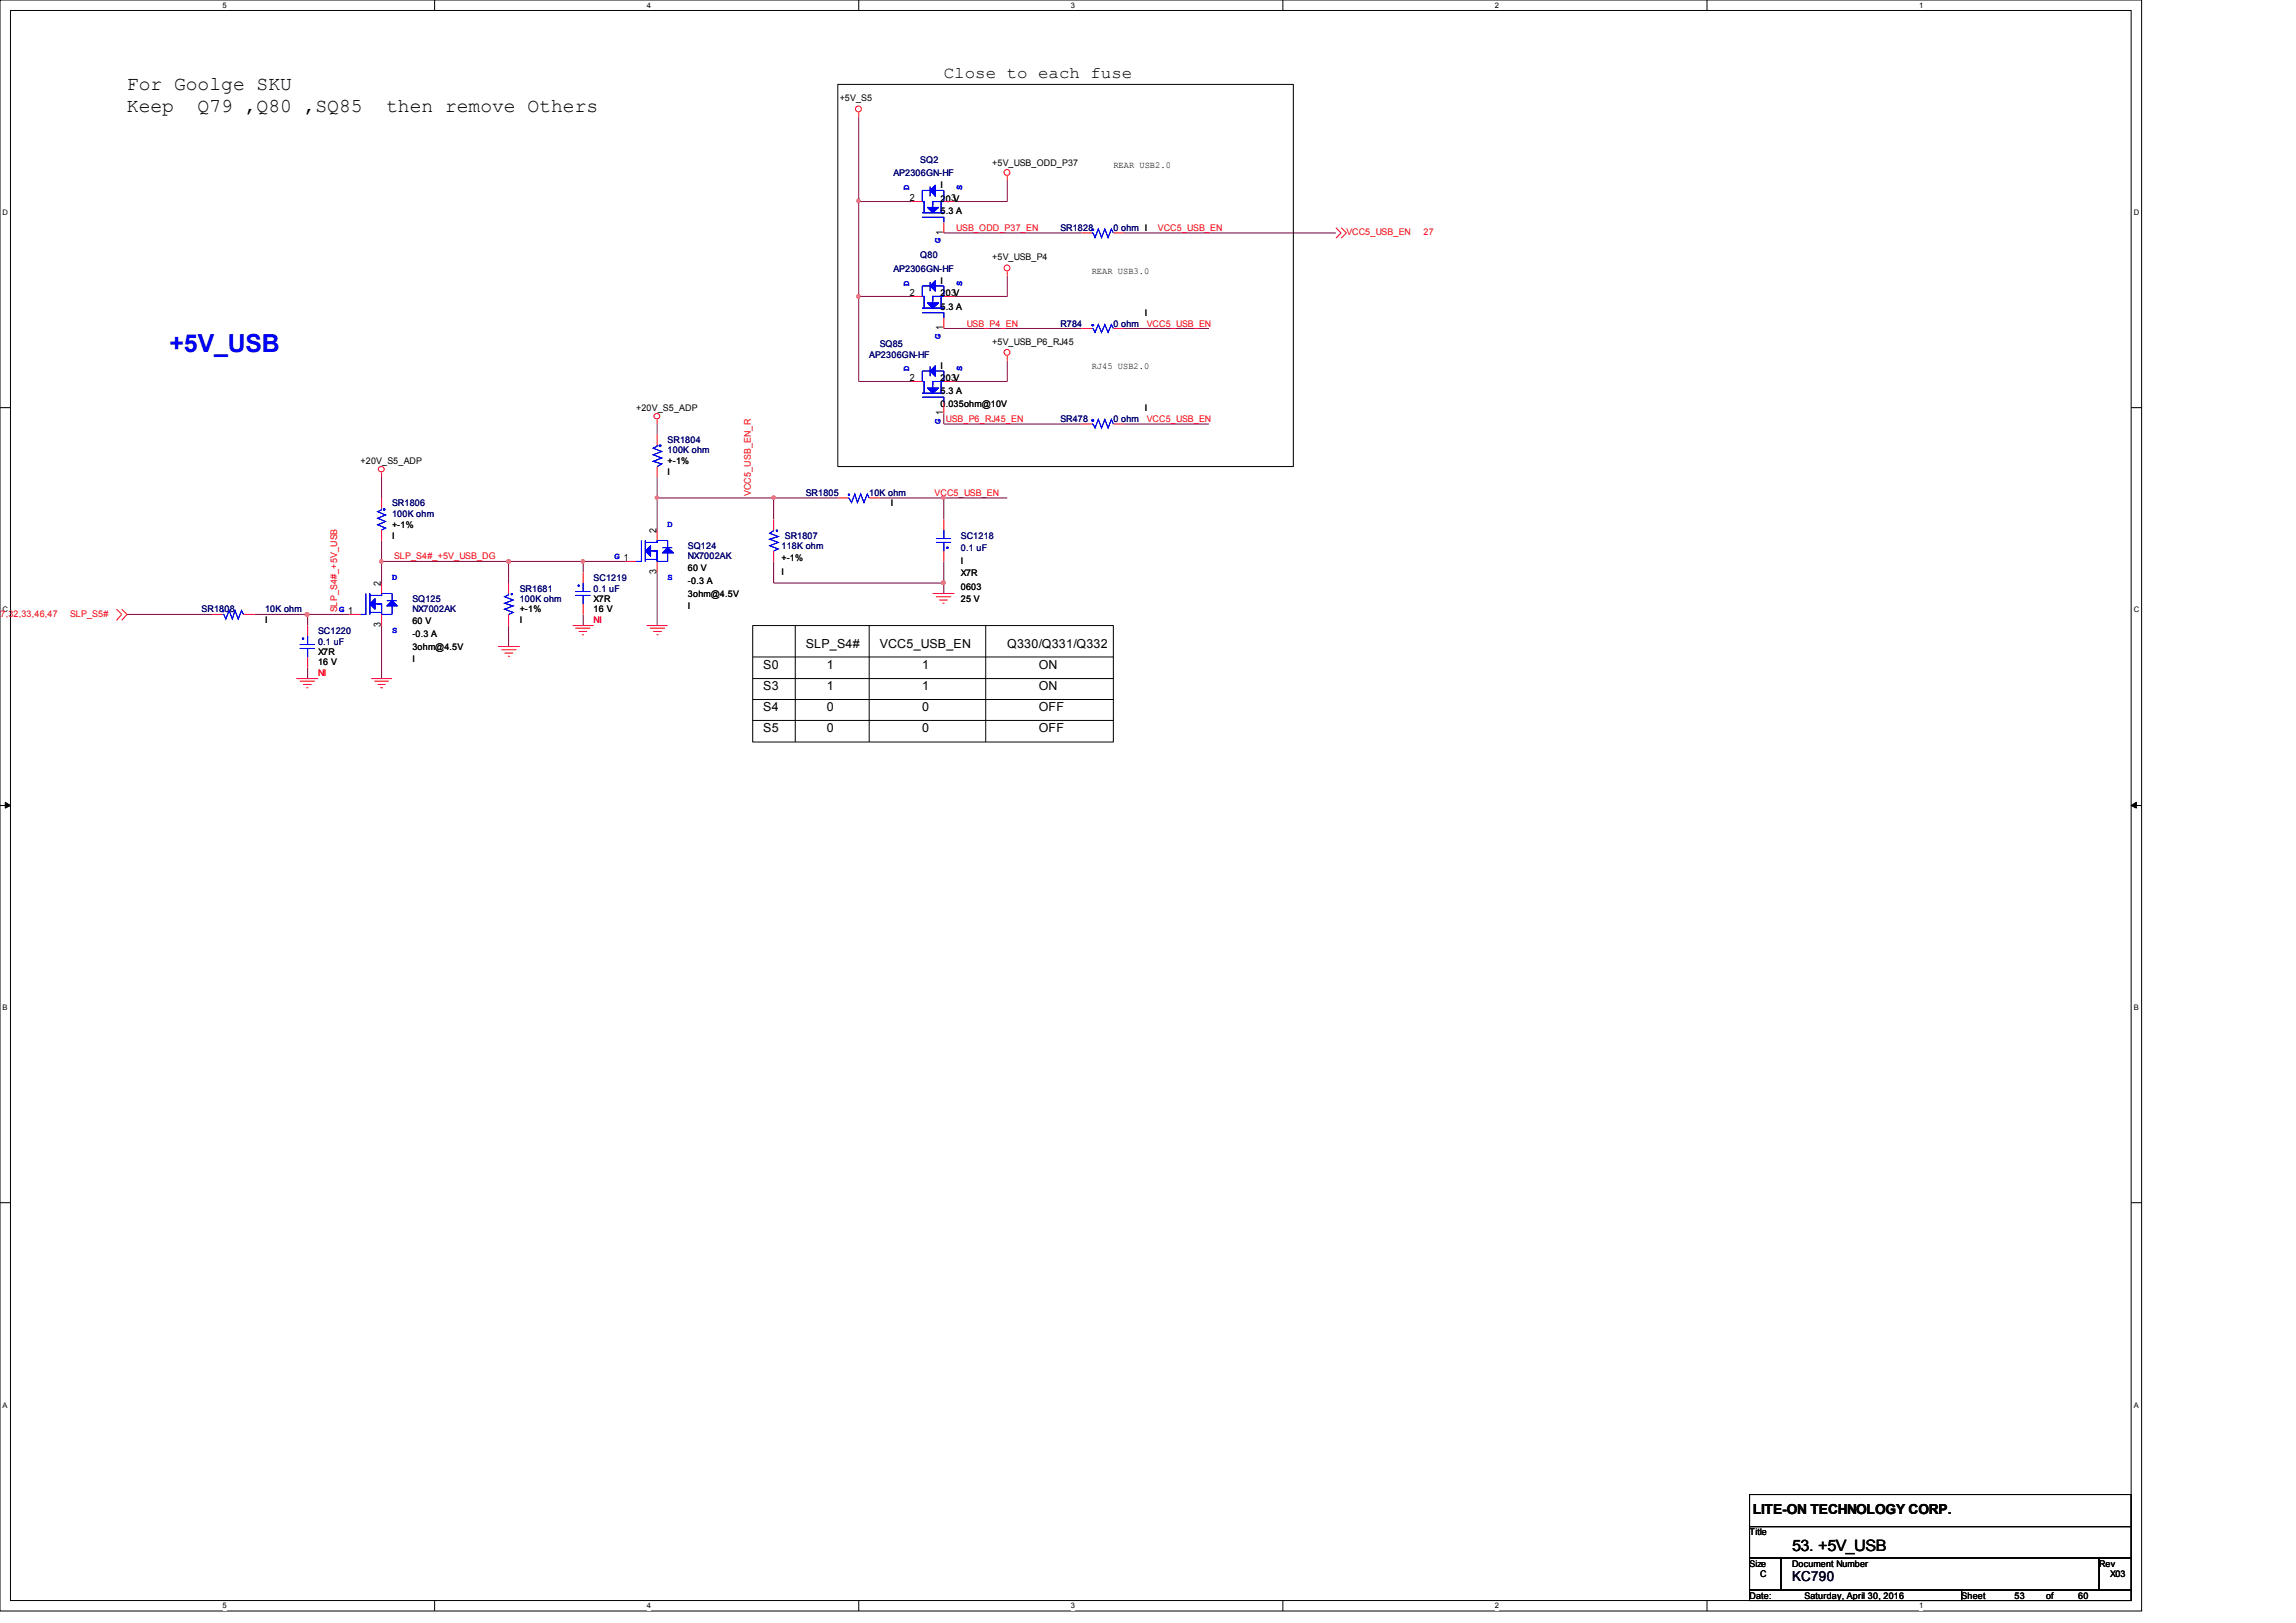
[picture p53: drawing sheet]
<svg xmlns="http://www.w3.org/2000/svg" width="297mm" height="210mm" viewBox="0 0 297 210" stroke-linecap="round" stroke-linejoin="round" font-family="sans-serif">
<defs><g id="words">
<text font-size="3.2" fill="#00f" x="21.9" y="45.6">+5V_USB</text>
<g font-size="2.5">
<text x="16.4" y="11.7">For Goolge SKU</text>
<text x="16.4" y="14.5">Keep</text>
<text x="25.6" y="14.5">Q79 ,Q80 ,SQ85</text>
<text x="50" y="14.5">then remove Others</text>
</g>
<text font-size="2.1" x="122.1" y="10.1">Close to each fuse</text>
<text font-size="2" x="231.8" y="200.7">53. +5V_USB</text>
<text font-size="1.8" x="226.7" y="195.9">LITE-ON TECHNOLOGY CORP.</text>
<text font-size="1.8" fill="#000040" x="231.8" y="204.6">KC790</text>
<g font-size="1.6">
<text x="104.2" y="83.8">SLP_S4#</text>
<text x="113.8" y="83.8">VCC5_USB_EN</text>
<text x="130.3" y="83.8">Q330/Q331/Q332</text>
<text x="98.7" y="86.5">S0</text>
<text x="98.7" y="89.3">S3</text>
<text x="106.9" y="86.5">1</text>
<text x="106.9" y="89.3">1</text>
<text x="119.3" y="86.5">1</text>
<text x="119.3" y="89.3">1</text>
<text x="134.4" y="86.5">ON</text>
<text x="134.4" y="89.3">ON</text>
<text x="98.7" y="92">S4</text>
<text x="98.7" y="94.7">S5</text>
<text x="106.9" y="94.7">0</text>
<text x="106.9" y="92">0</text>
<text x="119.3" y="92">0</text>
<text x="119.3" y="94.7">0</text>
<text x="134.4" y="92">OFF</text>
<text x="134.4" y="94.7">OFF</text>
</g>
<g font-size="1.3">
<text x="117.7" y="26">2</text>
<text x="123" y="26">3</text>
<text x="122" y="30.4" transform="rotate(-90 122 30.4)">1</text>
<text x="117.7" y="38.3">2</text>
<text x="123" y="38.3">3</text>
<text x="122" y="42.8" transform="rotate(-90 122 42.8)">1</text>
<text x="117.7" y="49.3">2</text>
<text x="122" y="53.7" transform="rotate(-90 122 53.7)">1</text>
<text x="123" y="49.3">3</text>
<text x="84.9" y="69" transform="rotate(-90 84.9 69)">2</text>
<text x="49.3" y="75.9" transform="rotate(-90 49.3 75.9)">2</text>
<text x="84.9" y="74.3" transform="rotate(-90 84.9 74.3)">3</text>
<text x="49.3" y="81.1" transform="rotate(-90 49.3 81.1)">3</text>
</g>
<g font-size="1.2">
<text x="108.6" y="13.1">+5V_S5</text>
<text x="128.4" y="21.4">+5V_USB_ODD_P37</text>
<text x="144" y="21.7">REAR USB2.0</text>
<text x="121.7" y="24.4">I</text>
<text x="121.7" y="26.1">20 V</text>
<text x="121.7" y="27.7">5.3 A</text>
<text x="128.4" y="33.7">+5V_USB_P4</text>
<text x="141.2" y="35.4">REAR USB3.0</text>
<text x="121.7" y="36.7">I</text>
<text x="121.7" y="38.4">20 V</text>
<text x="121.7" y="40">5.3 A</text>
<text x="148.1" y="40.9">I</text>
<text x="121.7" y="47.8">I</text>
<text x="128.4" y="44.7">+5V_USB_P6_RJ45</text>
<text x="141.2" y="47.8">RJ45 USB2.0</text>
<text x="82.3" y="53.2">+20V_S5_ADP</text>
<text x="121.7" y="49.4">20 V</text>
<text x="121.7" y="51">5.3 A</text>
<text x="121.7" y="52.7">0.035ohm@10V</text>
<text x="148.1" y="53.2">I</text>
<text x="46.7" y="60">+20V_S5_ADP</text>
<text x="86.4" y="60">+-1%</text>
<text x="86.4" y="61.5">I</text>
<text x="115.2" y="65.5">I</text>
<text x="50.7" y="68.3">+-1%</text>
<text x="50.7" y="69.7">I</text>
<text x="76.8" y="77.9">X7R</text>
<text x="89" y="73.9">60 V</text>
<text x="89" y="75.5">-0.3 A</text>
<text x="89" y="77.2">3ohm@4.5V</text>
<text x="101.1" y="72.6">+-1%</text>
<text x="101.1" y="74.3">I</text>
<text x="124.3" y="73">I</text>
<text x="124.3" y="74.6">X7R</text>
<text x="124.3" y="76.3">0603</text>
<text x="124.3" y="77.9">25 V</text>
<text x="34.3" y="80.6">I</text>
<text x="53.3" y="80.8">60 V</text>
<text x="53.3" y="82.4">-0.3 A</text>
<text x="67.2" y="79.2">+-1%</text>
<text x="67.2" y="80.6">I</text>
<text x="76.8" y="79.2">16 V</text>
<text x="89" y="78.8">I</text>
<text x="41.1" y="84.8">X7R</text>
<text x="41.1" y="86.1">16 V</text>
<text x="53.3" y="84.1">3ohm@4.5V</text>
<text x="53.3" y="85.7">I</text>
<text x="226.3" y="198.6">Title</text>
<text x="226.3" y="202.7">Size</text>
<text x="231.8" y="202.7">Document Number</text>
<text x="271.5" y="202.7">Rev</text>
<text x="226.3" y="206.8">Date:</text>
<text x="227.7" y="204">C</text>
<text x="233.4" y="206.8">Saturday, April 30, 2016</text>
<text x="253.7" y="206.8">Sheet</text>
<text x="260.6" y="206.8">53</text>
<text x="264.7" y="206.8">of</text>
<text x="268.8" y="206.8">60</text>
<text x="273" y="204">X03</text>
</g>
<g font-size="1.2" fill="#000080">
<text x="115.6" y="22.8">AP2306GN-HF</text>
<text x="119" y="21.1">SQ2</text>
<text x="137.2" y="29.9">SR1828</text>
<text x="144" y="29.9">0 ohm I</text>
<text x="115.6" y="35.1">AP2306GN-HF</text>
<text x="119" y="33.4">Q80</text>
<text x="112.4" y="46.3">AP2306GN-HF</text>
<text x="113.8" y="45">SQ85</text>
<text x="137.2" y="42.2">R784</text>
<text x="144" y="42.2">0 ohm</text>
<text x="86.4" y="57.3">SR1804</text>
<text x="86.4" y="58.7">100K ohm</text>
<text x="137.2" y="54.6">SR478</text>
<text x="144" y="54.6">0 ohm</text>
<text x="50.7" y="65.5">SR1806</text>
<text x="104.2" y="64.2">SR1805</text>
<text x="112.4" y="64.2">10K ohm</text>
<text x="50.7" y="66.9">100K ohm</text>
<text x="89" y="71">SQ124</text>
<text x="101.1" y="71">118K ohm</text>
<text x="101.5" y="69.7">SR1807</text>
<text x="124.3" y="69.7">SC1218</text>
<text x="124.3" y="71.3">0.1 uF</text>
<text x="53.3" y="77.9">SQ125</text>
<text x="67.2" y="76.5">SR1681</text>
<text x="67.2" y="77.9">100K ohm</text>
<text x="76.8" y="75.2">SC1219</text>
<text x="76.8" y="76.5">0.1 uF</text>
<text x="89" y="72.3">NX7002AK</text>
<text x="26.1" y="79.2">SR1808</text>
<text x="34.3" y="79.2">10K ohm</text>
<text x="41.1" y="82">SC1220</text>
<text x="41.1" y="83.4">0.1 uF</text>
<text x="53.3" y="79.2">NX7002AK</text>
</g>
<g font-size="1.2" fill="#00f">
<text x="117.6" y="24.6" transform="rotate(-90 117.6 24.6)">D</text>
<text x="124.5" y="24.6" transform="rotate(-90 124.5 24.6)">S</text>
<text x="121.7" y="31.5" transform="rotate(-90 121.7 31.5)">G</text>
<text x="117.6" y="37" transform="rotate(-90 117.6 37)">D</text>
<text x="124.5" y="37" transform="rotate(-90 124.5 37)">S</text>
<text x="121.7" y="43.9" transform="rotate(-90 121.7 43.9)">G</text>
<text x="117.6" y="48" transform="rotate(-90 117.6 48)">D</text>
<text x="124.5" y="48" transform="rotate(-90 124.5 48)">S</text>
<text x="121.7" y="54.9" transform="rotate(-90 121.7 54.9)">G</text>
<text x="86.4" y="68.2">D</text>
<text x="50.7" y="75.1">D</text>
<text x="79.5" y="72.3">G 1</text>
<text x="79.5" y="72.3">G</text>
<text x="86.4" y="75.1">S</text>
<text x="43.9" y="79.2">G 1</text>
<text x="43.9" y="79.2">G</text>
<text x="50.7" y="82">S</text>
</g>
<g font-size="1.2" fill="#f00">
<text x="123.7" y="29.9">USB_ODD_P37_EN</text>
<text x="149.8" y="29.9">VCC5_USB_EN</text>
<text x="174.2" y="30.4">VCC5_USB_EN</text>
<text x="184.1" y="30.4">27</text>
<text x="125.1" y="42.2">USB_P4_EN</text>
<text x="148.3" y="42.2">VCC5_USB_EN</text>
<text x="122.3" y="54.6">USB_P6_RJ45_EN</text>
<text x="148.3" y="54.6">VCC5_USB_EN</text>
<text x="97.1" y="64.2" transform="rotate(-90 97.1 64.2)">VCC5_USB_EN_R</text>
<text x="120.9" y="64.2">VCC5_USB_EN</text>
<text x="51" y="72.4">SLP_S4#_+5V_USB_DG</text>
<text x="-.9" y="79.8">,27,32,33,46,47</text>
<text x="9.1" y="79.8">SLP_S5#</text>
<text x="43.6" y="79.2" transform="rotate(-90 43.6 79.2)">SLP_S4#_+5V_USB</text>
<text x="76.8" y="80.6">NI</text>
<text x="41.1" y="87.5">NI</text>
</g>
<g font-size="1">
<text x="28.8" y="1">5</text>
<text x="83.7" y="1">4</text>
<text x="138.5" y="1">3</text>
<text x="193.4" y="1">2</text>
<text x="248.2" y="1">1</text>
<text x=".3" y="27.9">D</text>
<text x="276" y="27.9">D</text>
<text x=".3" y="79.2">C</text>
<text x="276" y="79.2">C</text>
<text x=".3" y="130.7">B</text>
<text x="276" y="130.7">B</text>
<text x=".3" y="182.1">A</text>
<text x="276" y="182.1">A</text>
<text x="28.8" y="208.1">5</text>
<text x="83.7" y="208.1">4</text>
<text x="138.5" y="208.1">3</text>
<text x="193.4" y="208.1">2</text>
<text x="248.2" y="208.1">1</text>
</g>
</g></defs>
<path d="M0 0h277v208.4h-277zM1.4 1.4h274.3v205.7h-274.3z" fill="none" stroke="#000" stroke-width=".13"/>
<g fill="#fff">
<path d="M28.8 .2h.5v1.1h-.5z" fill-rule="evenodd"/>
<path d="M28.8 207.3h.5v1.1h-.5z" fill-rule="evenodd"/>
</g>
<path d="M56.2 0v1.4M56.2 207.1v1.3" fill="none" stroke="#000" stroke-width=".13"/>
<g fill="#fff">
<path d="M83.7 .2h.5v1.1h-.5z" fill-rule="evenodd"/>
<path d="M83.7 207.3h.5v1.1h-.5z" fill-rule="evenodd"/>
</g>
<path d="M111.1 0v1.4M111.1 207.1v1.3" fill="none" stroke="#000" stroke-width=".13"/>
<g fill="#fff">
<path d="M138.5 .2h.5v1.1h-.5z" fill-rule="evenodd"/>
<path d="M138.5 207.3h.5v1.1h-.5z" fill-rule="evenodd"/>
</g>
<path d="M165.9 0v1.4M165.9 207.1v1.3" fill="none" stroke="#000" stroke-width=".13"/>
<g fill="#fff">
<path d="M193.4 .2h.5v1.1h-.5z" fill-rule="evenodd"/>
<path d="M193.4 207.3h.5v1.1h-.5z" fill-rule="evenodd"/>
</g>
<path d="M220.8 0v1.4M220.8 207.1v1.3" fill="none" stroke="#000" stroke-width=".13"/>
<g fill="#fff">
<path d="M248.2 .2h.6v1.1h-.6z" fill-rule="evenodd"/>
<path d="M248.2 207.3h.6v1.1h-.6z" fill-rule="evenodd"/>
<path d="M.3 27h.6v1.1h-.6z" fill-rule="evenodd"/>
<path d="M276 27h.6v1.1h-.6z" fill-rule="evenodd"/>
<path d="M.3 78.4h.6v1.1h-.6z" fill-rule="evenodd"/>
<path d="M276 78.4h.6v1.1h-.6z" fill-rule="evenodd"/>
</g>
<path d="M0 52.7h1.4M275.7 52.7h1.3" fill="none" stroke="#000" stroke-width=".13"/>
<g fill="#fff">
<path d="M.3 129.9h.6v1.1h-.6z" fill-rule="evenodd"/>
<path d="M276 129.9h.6v1.1h-.6z" fill-rule="evenodd"/>
</g>
<path d="M0 104.2h1.4M275.7 104.2h1.3" fill="none" stroke="#000" stroke-width=".13"/>
<path d="M.7 103.8l.7 .4-.7 .4zM275.7 104.2l.7-.4v.8z" fill="#000" stroke="#000" stroke-width=".13"/>
<g fill="#fff">
<path d="M.3 181.3h.6v1.1h-.6z" fill-rule="evenodd"/>
<path d="M276 181.3h.6v1.1h-.6z" fill-rule="evenodd"/>
</g>
<g fill="none" stroke="#000" stroke-width=".13">
<path d="M108.4 10.9h58.9v49.5h-58.9zM97.4 80.9h46.6v15.1h-46.6zM97.4 85h46.6M97.4 87.8h46.6M97.4 90.5h46.6M97.4 93.2h46.6M102.9 80.9v15.1M112.4 80.9v15.1M127.5 80.9v15.1M0 155.6h1.4M275.7 155.6h1.3M226.3 193.4h49.4v4.1h-49.4z"/>
<path d="M226.3 197.5h49.4v4.1h-49.4zM226.3 201.6h4.1v4.1h-4.1zM226.3 205.7h27.4v1.4h-27.4zM230.4 201.6h41.1v4.1h-41.1zM253.7 205.7h22v1.4h-22zM271.5 201.6h4.2v4.1h-4.2z"/>
</g>
<g fill="none" stroke="#800040" stroke-width=".13">
<path d="M111.1 15.1v11M111.1 38.4v11h6.8M111.1 26.1v12.3M111.1 38.4h6.8M111.1 26.1h6.8M122.1 30.1h17.8M130.3 23.3v2.8h-6.9M130.3 35.6v2.8h-6.9M145.4 30.1h27.4M85 54.9v1.3M122.1 53.5v1.4h17.8M122.1 42.5h17.8"/>
<path d="M130.3 46.7v2.7h-6.9M145.4 42.5h11M145.4 54.9h11M16.4 79.5h11M32.9 79.5h6.9M39.8 79.5v1.4M39.8 79.5h5.4M49.4 72.6h16.4v2.8M49.4 72.6v2.8M49.4 69.9v2.7M49.4 61.7v2.7M65.8 72.6h9.6v1.5"/>
<path d="M75.4 79.5v1.4M75.4 72.6h5.5M85 64.4h15.1M85 74.1v6.8M85 61.7v2.7M85 64.4v4.2M100.1 72.6v2.8h22M100.1 64.4v2.8M100.1 64.4h8.3M113.8 64.4h8.3M122.1 64.4v2.8M122.1 72.6v2.8"/>
<path d="M122.1 75.4v1.4M122.1 64.4h8.2M39.8 86.4v1.4M49.4 80.9v6.9M65.8 80.9v2.8"/>
</g>
<g fill="#f0f" stroke="#f0f" stroke-width=".13">
<path d="M121.8 75.2h.4l.1 .2-.1 .1h-.4v-.1z" fill-rule="evenodd"/>
<path d="M121.8 75.2h.4l.1 .2-.1 .1h-.4v-.1z" fill-rule="evenodd"/>
<path d="M99.9 64.2h.4v.2v.1h-.4l-.1-.1z" fill-rule="evenodd"/>
<path d="M121.8 64.2h.4l.1 .2-.1 .1h-.4v-.1z" fill-rule="evenodd"/>
<path d="M121.8 75.2h.4l.1 .2-.1 .1h-.4v-.1z" fill-rule="evenodd"/>
<path d="M121.8 75.2h.4l.1 .2-.1 .1h-.4v-.1z" fill-rule="evenodd"/>
<path d="M99.9 64.2h.4v.2v.1h-.4l-.1-.1z" fill-rule="evenodd"/>
<path d="M121.8 64.2h.4l.1 .2-.1 .1h-.4v-.1z" fill-rule="evenodd"/>
<circle cx="111" cy="38.3" r=".24"/>
<circle cx="49.3" cy="72.6" r=".24"/>
<circle cx="111" cy="26" r=".24"/>
<circle cx="85" cy="64.4" r=".21"/>
<circle cx="65.8" cy="72.6" r=".25"/>
<circle cx="39.7" cy="79.5" r=".25"/>
<circle cx="75.4" cy="72.6" r=".24"/>
</g>
<g fill="none" stroke="#f00" stroke-width=".13">
<path d="M111.1 14.6v.5M117.9 38.4h1.4M117.9 26.1h1.4M122.1 28.8v1.3M122.1 38.4h1.3M122.1 26.1h1.3M130.3 22.8v.5M130.3 35.1v.5M139.9 30.1h1.3M144 30.1h1.4M172.8 29.5l.7 .6-.7 .7M173.5 29.5l.7 .6-.7 .7"/>
<path d="M85 54.3v.6M85 56.2v1.4M117.9 49.4h1.4M122.1 41.1v1.4M122.1 52.1v1.4M122.1 49.4h1.3M130.3 46.1v.6M139.9 42.5h1.3M139.9 54.9h1.3M144 42.5h1.4M144 54.9h1.4M15.1 78.8l.6 .7-.6 .8"/>
<path d="M15.7 78.8l.7 .7-.7 .8M27.4 79.5h1.4M31.5 79.5h1.4M45.2 79.5h1.5M49.4 61.1v.6M49.4 64.4v1.4M49.4 68.6v1.3M49.4 75.4v1.4M49.4 79.5v1.4M65.8 75.4v1.4M65.8 79.5v1.4M75.4 74.1v1.3"/>
<path d="M75.4 78.1v1.4M80.9 72.6h1.4M85 60.4v1.3M85 68.6v1.3M85 72.6v1.5M100.1 67.2v1.4M100.1 71.3v1.3M108.4 64.4h1.3M112.4 64.4h1.4M120.6 76.8h2.8M121.1 77.2h1.9M121.5 77.6h1.1"/>
<path d="M121.9 78.1h.3M122.1 67.2v1.4M122.1 71.3v1.3M38.4 87.8h2.7M38.8 88.1h1.9M39.2 88.6h1.1M39.6 89h.3M39.8 80.9v1.4M39.8 85v1.4M48 87.8h2.7M48.4 88.1h1.9M48.9 88.6h1"/>
<path d="M49.2 89h.3M64.4 83.7h2.8M64.9 84.1h1.9M65.3 84.5h1.1M65.7 84.9h.3M74.1 80.9h2.7M74.4 81.3h2M74.8 81.7h1.1M75.3 82.1h.2M83.7 80.9h2.7M84.1 81.3h1.9M84.5 81.7h1.1"/>
<path d="M84.9 82.1h.3"/>
<circle cx="111" cy="14.1" r=".38"/>
<circle cx="130.3" cy="22.3" r=".38"/>
<circle cx="130.3" cy="34.7" r=".38"/>
<circle cx="85" cy="53.8" r=".36"/>
<circle cx="130.3" cy="45.6" r=".38"/>
<circle cx="49.3" cy="60.7" r=".36"/>
</g>
<g fill="none" stroke="#00f" stroke-width=".13">
<path d="M119.3 28.1h2.8v.7M119.3 39.9h2.8M119.3 38.4h.2v1.4M119.3 38.4h.2v1.5M119.3 38.4v-1.4h2.8v1.4M119.3 27.5h2.8M119.3 26.1h.2v1.3M119.3 26.1h.2v1.4M119.3 26.1v-1.5h2.8v1.5M120.3 36.5v1.2M120.3 24.1v1.3M121.8 38.5v1.3"/>
<path d="M121.8 38.4v1.5M121.8 26.2v1.2M121.8 26.1v1.4M122.1 38.4h-1.5v.5M122.1 38.4h-1.5v.8M122.1 26.1h-1.5v.5M122.1 26.1h-1.5v.7M141.2 30.1h.2l.2 .6 .5-1.1 .4 1.1 .4-1.1 .4 1.1 .5-1.1 .2 .5M85 57.6v.1l-.5 .3 1.1 .4-1.1 .4 1.1 .5-1.1 .4 1.1 .3-.6 .4M119.3 40.5h2.8v.6M119.3 51.4h2.8v.7M119.3 50.9h2.8"/>
<path d="M119.3 49.4h.2v1.3M119.3 49.4h.2v1.5M119.3 49.4v-1.4h2.8v1.4M120.3 47.4v1.3M121.8 49.5v1.2M121.8 49.4v1.5M122.1 49.4h-1.5v.5M122.1 49.4h-1.5v.8M141.2 42.5h.2l.2 .5 .5-1 .4 1 .4-1 .4 1 .5-1 .2 .5M141.2 54.9h.2l.2 .5 .5-1.1 .4 1.1 .4-1.1 .4 1.1 .5-1.1 .2 .6M28.8 79.5h.2l.2 .6 .4-1.1 .5 1.1 .3-1.1 .4 1.1 .4-1.1 .3 .5M47.3 76.8v2.7h-.6"/>
<path d="M47.8 76.8v2.7M47.8 79.2h1.6M48 79.2h1.2M48.5 78.1h.9v1.4M48.9 78.1h.5v1.4M49.4 76.8v.2h-1.4M49.4 76.8v.2h-1.6M49.4 76.8h1.3v2.7h-1.3M49.4 65.8v.2l-.5 .2 1 .4-1 .5 1 .4-1 .4 1 .4-.5 .3M50 77.7h1.3M65.8 76.8v.2l-.5 .2 1.1 .4-1.1 .5 1.1 .3-1.1 .4 1.1 .4-.6 .3M74.4 76.5h2"/>
<path d="M74.4 77h2M75.4 77v1.1M75.4 75.4v1.1M83 69.9v2.7h-.7M83.5 69.9v2.7M83.5 72.4h1.5M83.7 72.4h1.2M84.2 71.3h.8v1.3M84.5 71.3h.5v1.3M85 69.9v.3h-1.3M85 69.9v.3h-1.5M85 69.9h1.4v2.7h-1.4"/>
<path d="M85.7 70.9h1.3M100.1 68.6v.1l-.5 .3 1.1 .4-1.1 .4 1.1 .4-1.1 .4 1.1 .4-.6 .3M109.7 64.4h.1l.4 .6 .4-1.1 .3 1.1 .4-1.1 .5 1.1 .4-1.1 .2 .5M121.1 69.7h1.9M121.1 70.2h1.9M122.1 68.6v1.1M122.1 70.2v1.1M38.8 83.9h1.9M38.8 83.4h1.9M39.8 83.9v1.1M39.8 82.3v1.1"/>
</g>
<g fill="#00f" stroke="#00f" stroke-width=".13">
<path d="M120 39.2h1.4l-.8 .7z"/>
<path d="M120.3 37l.7-.7v1.4z"/>
<path d="M48.5 77.5v1.3l-.7-.7z"/>
<path d="M50.7 77.7l.7 .7h-1.4z"/>
<path d="M120 50.2h1.4l-.8 .7z"/>
<path d="M120.3 48l.7-.7v1.4z"/>
<path d="M83.5 71.3l.7-.7v1.4z"/>
<path d="M86.4 70.9l.7 .6h-1.4z"/>
<path d="M120 26.8h1.4l-.8 .7z"/>
<path d="M120.3 24.6l.7-.6v1.4z"/>
<path d="M141.3 29.7h.2l-.1 .1z" fill-rule="evenodd"/>
<path d="M141.3 29.7h.2l-.1 .1z" fill-rule="evenodd"/>
<path d="M122.5 70.8l.2 .1-.1 .1z" fill-rule="evenodd"/>
<path d="M122.5 70.8l.2 .1-.1 .1z" fill-rule="evenodd"/>
<path d="M85.3 57.6l.2 .1h-.1z" fill-rule="evenodd"/>
<path d="M85.3 57.6l.2 .1h-.1z" fill-rule="evenodd"/>
<path d="M141.3 42l.2 .1-.1 .1z" fill-rule="evenodd"/>
<path d="M141.3 42l.2 .1-.1 .1z" fill-rule="evenodd"/>
<path d="M49.6 65.8h.2l-.1 .2z" fill-rule="evenodd"/>
<path d="M49.6 65.8h.2l-.1 .2z" fill-rule="evenodd"/>
<circle cx="66.2" cy="76.9" r=".08"/>
<circle cx="28.9" cy="79.1" r=".08"/>
<circle cx="109.8" cy="64" r=".08"/>
<circle cx="39.2" cy="82.6" r=".08"/>
<circle cx="100.5" cy="68.7" r=".08"/>
<circle cx="141.4" cy="54.4" r=".13"/>
<circle cx="74.8" cy="75.8" r=".08"/>
</g>
<use href="#words"/>
</svg>
